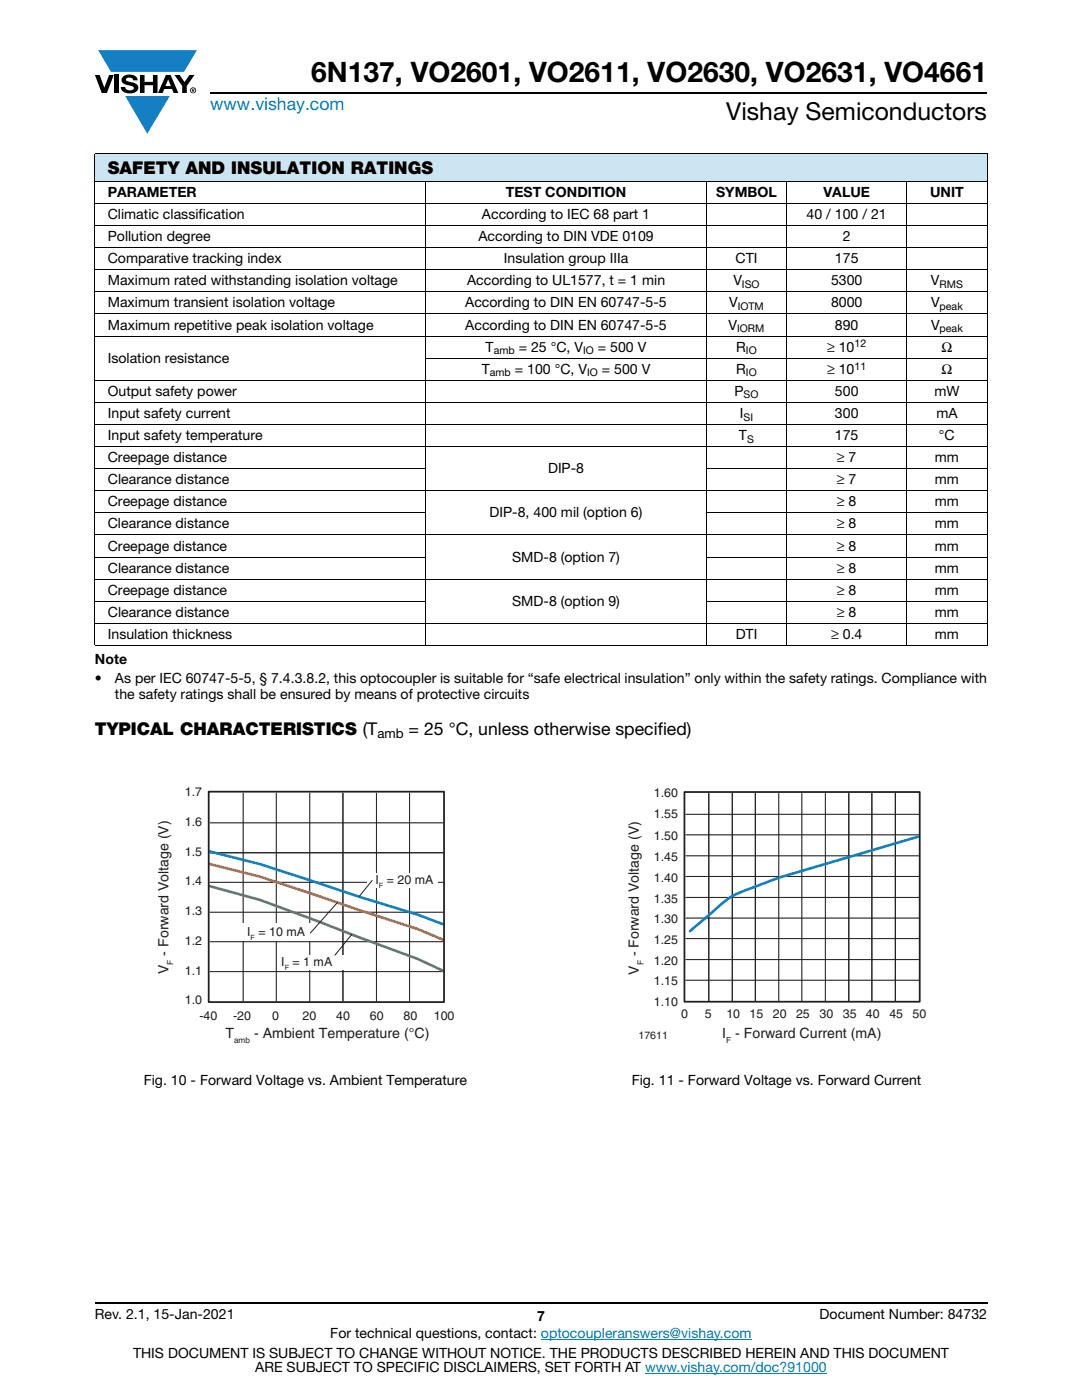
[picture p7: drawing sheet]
<svg xmlns="http://www.w3.org/2000/svg" width="216mm" height="279mm" viewBox="0 0 216 279" stroke-linecap="round" stroke-linejoin="round" font-family="sans-serif">
<defs><g id="words">
<text font-size="5.6" x="62.1" y="16.4">6N137, VO2601, VO2611, VO2630, VO2631, VO4661</text>
<text font-size="4.9" x="144.9" y="24">Vishay Semiconductors</text>
<text font-size="3.5" fill="#007ec4" x="42" y="21.9">www.vishay.com</text>
<g font-size="3.5">
<text x="21.5" y="34.8">SAFETY AND INSULATION RATINGS</text>
<text x="18.9" y="146.7">TYPICAL CHARACTERISTICS (T</text>
<text x="81.5" y="146.7">= 25 °C, unless otherwise specified)</text>
</g>
<g font-size="2.8">
<text x="21.5" y="39.3">PARAMETER</text>
<text x="100.9" y="39.3">TEST CONDITION</text>
<text x="142.9" y="39.3">SYMBOL</text>
<text x="164.3" y="39.3">VALUE</text>
<text x="185.6" y="39.3">UNIT</text>
<text x="21.5" y="43.7">Climatic classification</text>
<text x="96.2" y="43.7">According to IEC 68 part 1</text>
<text x="161" y="43.7">40 / 100 / 21</text>
<text x="21.5" y="48.1">Pollution degree</text>
<text x="21.5" y="52.6">Comparative tracking index</text>
<text x="95.4" y="48.1">According to DIN VDE 0109</text>
<text x="100.6" y="52.6">Insulation group IIIa</text>
<text x="146.8" y="52.6">CTI</text>
<text x="166.6" y="52.6">175</text>
<text x="168.2" y="48.1">2</text>
<text x="21.5" y="57">Maximum rated withstanding isolation voltage</text>
<text x="93.2" y="57">According to UL1577, t = 1 min</text>
<text x="146.3" y="57">V</text>
<text x="165.8" y="57">5300</text>
<text x="185.8" y="57">V</text>
<text x="21.5" y="61.4">Maximum transient isolation voltage</text>
<text x="21.5" y="65.8">Maximum repetitive peak isolation voltage</text>
<text x="92.8" y="61.4">According to DIN EN 60747-5-5</text>
<text x="92.8" y="65.8">According to DIN EN 60747-5-5</text>
<text x="145.4" y="65.8">V</text>
<text x="145.5" y="61.4">V</text>
<text x="165.8" y="61.4">8000</text>
<text x="166.6" y="65.8">890</text>
<text x="185.8" y="65.8">V</text>
<text x="185.8" y="61.4">V</text>
<text x="96.9" y="70.2">T</text>
<text x="103.5" y="70.2">= 25 °C, V</text>
<text x="119.3" y="70.2">= 500 V</text>
<text x="146.9" y="70.2">R</text>
<text x="165" y="70.2">≥ 10</text>
<text x="187.9" y="70.2">Ω</text>
<text x="21.5" y="72.4">Isolation resistance</text>
<text x="96.1" y="74.6">T</text>
<text x="102.7" y="74.6">= 100 °C, V</text>
<text x="120.1" y="74.6">= 500 V</text>
<text x="146.9" y="74.6">R</text>
<text x="165" y="74.6">≥ 10</text>
<text x="187.9" y="74.6">Ω</text>
<text x="21.5" y="79">Output safety power</text>
<text x="21.5" y="83.4">Input safety current</text>
<text x="146.6" y="79">P</text>
<text x="147.6" y="83.4">I</text>
<text x="166.6" y="79">500</text>
<text x="166.6" y="83.4">300</text>
<text x="186.4" y="79">mW</text>
<text x="186.8" y="83.4">mA</text>
<text x="21.5" y="87.8">Input safety temperature</text>
<text x="147.4" y="87.8">T</text>
<text x="166.6" y="87.8">175</text>
<text x="187.4" y="87.8">°C</text>
<text x="21.5" y="92.2">Creepage distance</text>
<text x="109.3" y="94.4">DIP-8</text>
<text x="167" y="92.2">≥ 7</text>
<text x="186.5" y="92.2">mm</text>
<text x="21.5" y="101">Creepage distance</text>
<text x="21.5" y="96.6">Clearance distance</text>
<text x="167" y="101">≥ 8</text>
<text x="167" y="96.6">≥ 7</text>
<text x="186.5" y="101">mm</text>
<text x="186.5" y="96.6">mm</text>
<text x="21.5" y="105.5">Clearance distance</text>
<text x="97.7" y="103.3">DIP-8, 400 mil (option 6)</text>
<text x="167" y="105.5">≥ 8</text>
<text x="186.5" y="105.5">mm</text>
<text x="21.5" y="109.9">Creepage distance</text>
<text x="102.2" y="112.1">SMD-8 (option 7)</text>
<text x="167" y="109.9">≥ 8</text>
<text x="186.5" y="109.9">mm</text>
<text x="21.5" y="118.7">Creepage distance</text>
<text x="21.5" y="114.3">Clearance distance</text>
<text x="167" y="114.3">≥ 8</text>
<text x="167" y="118.7">≥ 8</text>
<text x="186.5" y="114.3">mm</text>
<text x="186.5" y="118.7">mm</text>
<text x="21.5" y="123.1">Clearance distance</text>
<text x="102.2" y="120.9">SMD-8 (option 9)</text>
<text x="167" y="123.1">≥ 8</text>
<text x="186.5" y="123.1">mm</text>
<text x="21.5" y="127.5">Insulation thickness</text>
<text x="146.8" y="127.5">DTI</text>
<text x="165.8" y="127.5">≥ 0.4</text>
<text x="186.5" y="127.5">mm</text>
<text x="18.9" y="132.5">Note</text>
<text x="18.9" y="136.3">•</text>
<text x="22.9" y="136.3">As per IEC 60747-5-5, § 7.4.3.8.2, this optocoupler is suitable for “safe electrical insulation” only within the safety ratings. Compliance with</text>
<text x="22.9" y="139.5">the safety ratings shall be ensured by means of protective circuits</text>
<text x="28.7" y="216.5">Fig. 10 - Forward Voltage vs. Ambient Temperature</text>
<text x="126" y="216.5">Fig. 11 - Forward Voltage vs. Forward Current</text>
<text x="18.9" y="263.3">Rev. 2.1, 15-Jan-2021</text>
<text x="107.2" y="263.6">7</text>
<text x="163.6" y="263.3">Document Number: 84732</text>
<text x="65.9" y="267.1">For technical questions, contact: optocoupleranswers@vishay.com</text>
<text x="26.5" y="271">THIS DOCUMENT IS SUBJECT TO CHANGE WITHOUT NOTICE. THE PRODUCTS DESCRIBED HEREIN AND THIS DOCUMENT</text>
<text x="50.9" y="273.8">ARE SUBJECT TO SPECIFIC DISCLAIMERS, SET FORTH AT www.vishay.com/doc?91000</text>
</g>
<g font-size="2.8" fill="#201d1e">
<text x="33.6" y="194.4" transform="rotate(-90 33.6 194.4)">V - Forward Voltage (V)</text>
<text x="127.5" y="194.6" transform="rotate(-90 127.5 194.6)">V - Forward Voltage (V)</text>
<text x="45" y="207.2">T</text>
<text x="50.7" y="207.2">- Ambient Temperature (°C)</text>
<text x="144.1" y="207.1">I - Forward Current (mA)</text>
</g>
<text font-size="2.6" x="75.3" y="147.3">amb</text>
<g font-size="2.5" fill="#201d1e">
<text x="36.9" y="159">1.7</text>
<text x="130.5" y="159">1.60</text>
<text x="36.9" y="164.8">1.6</text>
<text x="130.5" y="167.6">1.50</text>
<text x="130.5" y="163.3">1.55</text>
<text x="36.9" y="170.8">1.5</text>
<text x="130.5" y="171.8">1.45</text>
<text x="36.9" y="176.7">1.4</text>
<text x="74.9" y="176.5">I</text>
<text x="77.2" y="176.5">= 20 mA</text>
<text x="130.5" y="175.9">1.40</text>
<text x="36.9" y="182.7">1.3</text>
<text x="130.5" y="184.2">1.30</text>
<text x="130.5" y="180.1">1.35</text>
<text x="36.9" y="188.6">1.2</text>
<text x="49.3" y="186.7">I = 10 mA</text>
<text x="130.5" y="188.3">1.25</text>
<text x="36.9" y="194.5">1.1</text>
<text x="56.1" y="192.8">I = 1 mA</text>
<text x="130.5" y="196.6">1.15</text>
<text x="130.5" y="192.5">1.20</text>
<text x="36.9" y="200.4">1.0</text>
<text x="39.8" y="203.5">-40</text>
<text x="46.5" y="203.5">-20</text>
<text x="54.3" y="203.5">0</text>
<text x="60.4" y="203.5">20</text>
<text x="67.1" y="203.5">40</text>
<text x="73.8" y="203.5">60</text>
<text x="80.5" y="203.5">80</text>
<text x="86.6" y="203.5">100</text>
<text x="130.5" y="200.8">1.10</text>
<text x="135.9" y="203.3">0</text>
<text x="140.6" y="203.3">5</text>
<text x="144.9" y="203.3">10</text>
<text x="149.5" y="203.3">15</text>
<text x="154.2" y="203.3">20</text>
<text x="158.8" y="203.3">25</text>
<text x="163.5" y="203.3">30</text>
<text x="168.2" y="203.3">35</text>
<text x="172.8" y="203.3">40</text>
<text x="177.5" y="203.3">45</text>
<text x="182.1" y="203.3">50</text>
</g>
<g font-size="2.1">
<text x="148" y="57.5">ISO</text>
<text x="187.5" y="57.5">RMS</text>
<text x="147.2" y="61.9">IOTM</text>
<text x="187.5" y="61.9">peak</text>
<text x="98.5" y="70.7">amb</text>
<text x="116.4" y="70.7">IO</text>
<text x="147.1" y="66.3">IORM</text>
<text x="148.8" y="70.7">IO</text>
<text x="170.5" y="69.3">12</text>
<text x="187.5" y="66.3">peak</text>
<text x="97.7" y="75.1">amb</text>
<text x="117.1" y="75.1">IO</text>
<text x="148.8" y="75.1">IO</text>
<text x="170.5" y="73.7">11</text>
<text x="148.4" y="83.9">SI</text>
<text x="148.4" y="79.5">SO</text>
<text x="149.1" y="88.3">S</text>
</g>
<text font-size="2.1" fill="#201d1e" x="127.4" y="207.4">17611</text>
<g font-size="1.6" fill="#201d1e">
<text x="34.6" y="192.5" transform="rotate(-90 34.6 192.5)">F</text>
<text x="128.4" y="192.7" transform="rotate(-90 128.4 192.7)">F</text>
<text x="46.7" y="208.1">amb</text>
<text x="144.9" y="208.1">F</text>
</g>
<g font-size="1.4" fill="#201d1e">
<text x="75.6" y="177.3">F</text>
<text x="50" y="187.5">F</text>
<text x="56.8" y="193.6">F</text>
</g>
</g></defs>
<g fill="#147fc3">
<path d="M19.6 10h19.7l-2.6 4.3h-1.1h-13.5z"/>
<path d="M25 19.2h8.9l-4.5 7.5z"/>
</g>
<g fill="#000">
<path d="M18.9 15h1l.9 2.5 1-2.5h.9l-1.4 3.6h-1zM22.9 15h.9v3.6h-.9zM24.6 15.3a2.1 2.1 0 0 1 2.8 .3l.1 .4h-.9a.79 .79 0 0 0-.7-.5 .79 .79 0 0 0-.8 .4l.3 .3 1 .2a1.08 1.08 0 0 1 1.2 1 1.08 1.08 0 0 1-1.1 1.2 1.73 1.73 0 0 1-2.4-1.2h.9a.96 .96 0 0 0 .8 .6 .96 .96 0 0 0 .9-.4 1.31 1.31 0 0 0-1.2-.6 1.03 1.03 0 0 1-1.1-.6 1.03 1.03 0 0 1 .2-1.1zM27.9 15h.9v1.3h1.7v-1.3h.9v3.6h-.9v-1.6h-1.7v1.6h-.9zM34.8 15h1.1l.9 1.4 1-1.4h1l-1.5 2.2v1.4h-.9v-1.4z"/>
<path d="M33.6 15.9l.5 1.3h-1.1zM33.1 15l-1.6 3.6h1l.3-.8h1.5l.3 .8h1l-1.6-3.6z"/>
<path d="M38.4 17.8h.2v.2h-.2zM38.3 17.7v.7h.1v-.3l.4 .3-.2-.3 .2-.2-.1-.2z"/>
<path d="M38.1 18a.46 .46 0 0 1 .9 0 .46 .46 0 0 1-.9 0zM37.9 18a.6 .6 0 0 0 1.2 0 .6 .6 0 0 0-1.2 0z"/>
</g>
<path d="M42 18.6h155M18.9 260h178.1" fill="none" stroke="#000" stroke-width=".36"/>
<path d="M107.9 267.3h42.1M128.7 274h36.3" fill="none" stroke="#007ec4" stroke-width=".2"/>
<path d="M18.9 30.7h178.1v5.5h-178.1z" fill="#cce5f3"/>
<g fill="#fff">
<path d="M18.9 36.2h66v4.4h-66z"/>
<path d="M84.9 36.2h56v4.4h-56z"/>
<path d="M140.9 36.2h16.1v4.4h-16.1z"/>
<path d="M157 36.2h24v4.4h-24z"/>
<path d="M181 36.2h16v4.4h-16z"/>
</g>
<g fill="none" stroke="#000" stroke-width=".2">
<path d="M18.9 30.7h178.1M18.9 36.2h178.1M18.9 30.8v97.9M84.9 36.1v92.8M140.9 36.1v92.8M157 36.1v92.8M181 36.1v92.8M197 30.8v97.9M18.9 40.6h178.1M18.9 45h178.1M18.9 49.4h178.1M18.9 53.8h178.1"/>
<path d="M18.9 58.3h178.1M18.9 62.7h178.1M18.9 67.1h178.1M18.9 75.9h178.1M84.9 71.5h112.1M18.9 80.3h178.1M18.9 84.7h178.1M18.9 89.1h178.1M18.9 93.5h66.1M18.9 97.9h178.1M140.9 93.5h56.1M18.9 102.3h66.1"/>
<path d="M18.9 106.8h178.1M18.9 111.2h66.1M18.9 115.6h178.1M18.9 120h66.1M140.9 102.3h56.1M140.9 111.2h56.1M140.9 120h56.1M18.9 124.4h178.1M18.9 128.8h178.1"/>
</g>
<path d="M41.9 176.1h46.6zM41.9 182h46.6zM41.9 187.9h46.6zM41.9 193.9h46.6z" fill="#201d1e"/>
<path d="M41.9 176.1h46.6M41.9 170.2h46.6M41.9 182h46.6M41.9 187.9h46.6M41.9 193.9h46.6" fill="none" stroke="#201d1e" stroke-width=".2"/>
<path d="M61.8 158.2v41.6zM55.1 158.2v41.6zM48.5 158.2v41.6zM41.9 164.2h46.6z" fill="#201d1e"/>
<path d="M48.5 158.2v41.6M55.1 158.2v41.6M61.8 158.2v41.6M68.4 158.2v41.6M41.9 164.2h46.6" fill="none" stroke="#201d1e" stroke-width=".2"/>
<path d="M81.7 158.2v41.6zM75.1 158.2v41.6z" fill="#201d1e"/>
<path d="M75.1 158.2v41.6M81.7 158.2v41.6" fill="none" stroke="#201d1e" stroke-width=".2"/>
<path d="M41.9 169.9l9.9 2.5 19.9 6.6 11.6 3.5 5.1 1.9" fill="none" stroke="#147fc3" stroke-width=".53"/>
<path d="M41.9 172.4l9.9 2.5 31.5 10.5 5.1 2.1" fill="none" stroke="#f16b22" stroke-width=".53"/>
<path d="M41.9 176.9l9.9 2.7 31.5 11.8 5.1 2.3" fill="none" stroke="#48b74e" stroke-width=".53"/>
<path d="M41.6 158h47v42h-47z" fill="none" stroke="#201d1e" stroke-width=".35"/>
<g fill="#fff">
<path d="M47.7 184.3h14.4v3.5h-14.4z"/>
<path d="M73.3 174.2h14.1v3h-14.1z"/>
</g>
<path d="M67.3 180.1l-5.4 6.1" fill="none" stroke="#201d1e" stroke-width=".2"/>
<path d="M59.1 190.6h12.8v3h-12.8z" fill="#fff"/>
<path d="M74.3 175.7l-2.6 3.2M70.2 186.5l-3.4 4.1" fill="none" stroke="#201d1e" stroke-width=".2"/>
<path d="M136.8 162.5h46.6zM136.8 166.6h46.6zM136.8 170.8h46.6zM136.8 174.9h46.6zM136.8 179.1h46.6zM136.8 183.2h46.6zM136.8 187.3h46.6zM136.8 191.5h46.6zM136.8 195.6h46.6z" fill="#201d1e"/>
<path d="M141.4 158.3v41.5M146.1 158.3v41.5M150.7 158.3v41.5M136.8 162.5h46.6M136.8 166.6h46.6M136.8 170.8h46.6M136.8 174.9h46.6M136.8 179.1h46.6M136.8 183.2h46.6M136.8 187.3h46.6M136.8 191.5h46.6M136.8 195.6h46.6" fill="none" stroke="#201d1e" stroke-width=".2"/>
<path d="M164.7 158.3v41.5zM160 158.3v41.5zM155.4 158.3v41.5z" fill="#201d1e"/>
<path d="M155.4 158.3v41.5M160 158.3v41.5M164.7 158.3v41.5M169.4 158.3v41.5M174 158.3v41.5M178.7 158.3v41.5" fill="none" stroke="#201d1e" stroke-width=".2"/>
<path d="M183.3 166.9l-27.9 8.3-6 2.2a16.3 16.3 0 0 0-7.3 4.7l-4.4 3.7" fill="none" stroke="#147fc3" stroke-width=".53"/>
<path d="M136.6 158.1h46.9v41.8h-46.9z" fill="none" stroke="#201d1e" stroke-width=".35"/>
<use href="#words"/>
</svg>
